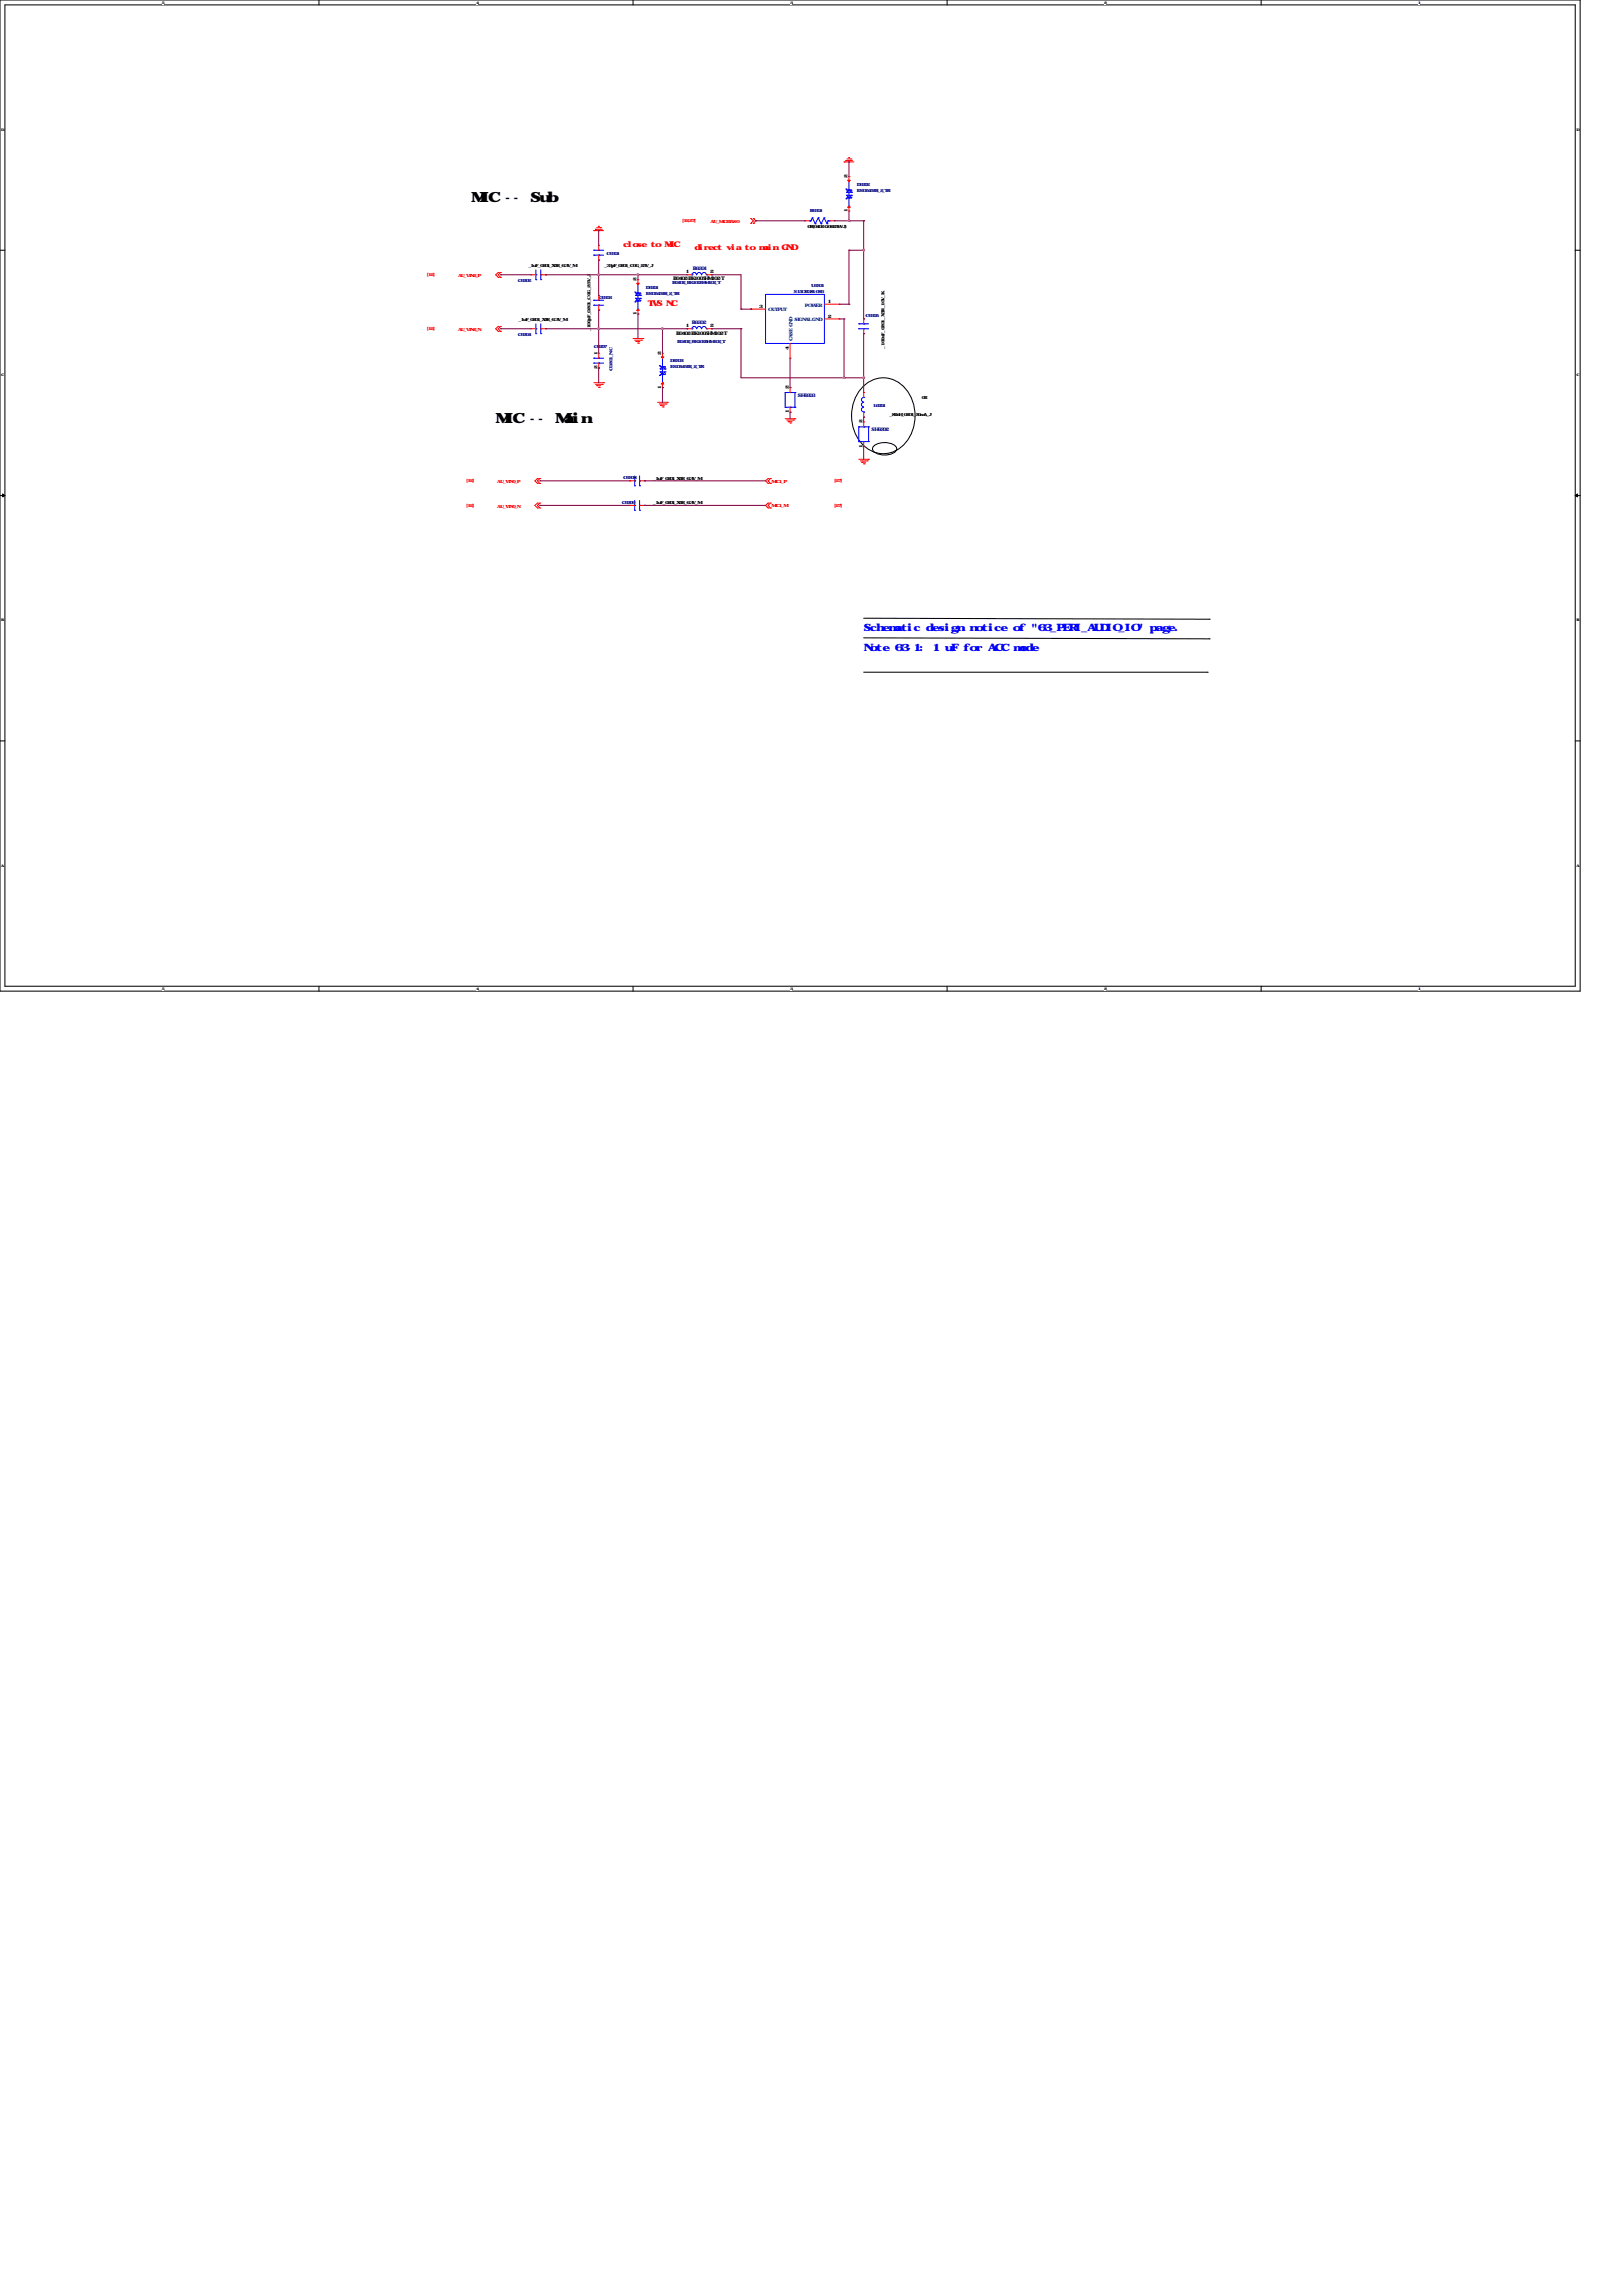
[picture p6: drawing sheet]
<svg xmlns="http://www.w3.org/2000/svg" width="210mm" height="297mm" viewBox="0 0 210 297" stroke-linecap="round" stroke-linejoin="round" font-family="sans-serif">
<defs><g id="words">
<g font-size="1.8">
<text x="61" y="26.2">MIC -- Sub</text>
<text x="64.1" y="54.8">MIC -- Main</text>
</g>
<g font-size="1.3" fill="#00f">
<text x="111.8" y="81.7">Schem</text>
<text x="115.8" y="81.7">atic design notice of &quot;63_PERI_AUDIO_IO&quot; page.</text>
<text x="111.8" y="84.2">Note 63-1: 1 uF for ACC mode</text>
</g>
<g font-size="1" fill="#f00">
<text x="80.6" y="32">close to MIC</text>
<text x="89.9" y="32.3">direct via to main GND</text>
<text x="83.8" y="39.6">TVS NC</text>
</g>
<g font-size=".6">
<text x="109.7" y="23" transform="rotate(-90 109.7 23)">2</text>
<text x="103.1" y="29.5">电阻</text>
<text x="104.5" y="29.5">0R(0402-0.0625W-J)</text>
<text x="109.7" y="27.5" transform="rotate(-90 109.7 27.5)">1</text>
<text x="67" y="34.5">电容</text>
<text x="68.4" y="34.5">_1uF_0201_X5R_6.3V_M</text>
<text x="76.8" y="34.5">电容</text>
<text x="78.2" y="34.5">_33pF_0201_C0G_25V_J</text>
<text x="88.7" y="35.4">1</text>
<text x="91.9" y="35.4">2</text>
<text x="65.7" y="41.5">电容</text>
<text x="67.1" y="41.5">_1uF_0201_X5R_6.3V_M</text>
<text x="82.4" y="40.8" transform="rotate(-90 82.4 40.8)">1</text>
<text x="82.4" y="36.4" transform="rotate(-90 82.4 36.4)">2</text>
<text x="87.1" y="36.3">B0402-BK1005HM102-T</text>
<text x="98.3" y="39.8">3</text>
<text x="107.1" y="39.2">1</text>
<text x="107.1" y="41.1">2</text>
<text x="76.4" y="42.8" transform="rotate(-90 76.4 42.8)">_100pF_0201_C0G_25V_J</text>
<text x="77.3" y="47.8" transform="rotate(-90 77.3 47.8)">2</text>
<text x="77.3" y="45.9" transform="rotate(-90 77.3 45.9)">1</text>
<text x="85.6" y="45.9" transform="rotate(-90 85.6 45.9)">2</text>
<text x="87.5" y="43.4">B0402-BK1005HM102-T</text>
<text x="88.7" y="42.4">1</text>
<text x="91.9" y="42.4">2</text>
<text x="102.1" y="45.3" transform="rotate(-90 102.1 45.3)">4</text>
<text x="114.4" y="45.1" transform="rotate(-90 114.4 45.1)">_100nF_0201_X5R_10V_K</text>
<text x="85.6" y="50.3" transform="rotate(-90 85.6 50.3)">1</text>
<text x="102.1" y="53.5" transform="rotate(-90 102.1 53.5)">1</text>
<text x="102.1" y="50.3" transform="rotate(-90 102.1 50.3)">2</text>
<text x="112.4" y="53.9">叠层电感</text>
<text x="115.1" y="53.9">_82nH_0201_50mA_J</text>
<text x="118.1" y="51.6">先贴</text>
<text x="119.3" y="51.6">0R</text>
<text x="111.6" y="58" transform="rotate(-90 111.6 58)">1</text>
<text x="111.6" y="54.8" transform="rotate(-90 111.6 54.8)">2</text>
<text x="113" y="58.4">单点下地</text>
<text x="83.2" y="62.1">电容</text>
<text x="83.2" y="65.3">电容</text>
<text x="84.5" y="62.1">_1uF_0201_X5R_6.3V_M</text>
<text x="84.5" y="65.3">_1uF_0201_X5R_6.3V_M</text>
</g>
<g font-size=".6" fill="#f00">
<text x="88.3" y="28.7">[12,27]</text>
<text x="91.9" y="28.9">AU_MICBIAS0</text>
<text x="55.2" y="35.7">[12]</text>
<text x="59.3" y="35.9">AU_VIN2_P</text>
<text x="55.2" y="42.7">[12]</text>
<text x="59.3" y="42.8">AU_VIN2_N</text>
<text x="60.3" y="62.4">[12]</text>
<text x="60.3" y="65.6">[12]</text>
<text x="64.3" y="62.5">AU_VIN0_P</text>
<text x="64.3" y="65.7">AU_VIN0_N</text>
<text x="99.8" y="65.7">MIC1_M</text>
<text x="99.8" y="62.5">MIC1_P</text>
<text x="107.9" y="65.6">[27]</text>
<text x="107.9" y="62.4">[27]</text>
</g>
<g font-size=".6" fill="#000080">
<text x="104.8" y="27.5">R6301</text>
<text x="110.9" y="24">D6302</text>
<text x="110.9" y="24.8">ESD5451R_2_TR</text>
<text x="78.5" y="32.9">C6301</text>
<text x="89.7" y="34.9">B6301</text>
<text x="67" y="36.5">C6302</text>
<text x="77.5" y="38.7">C6303</text>
<text x="83.6" y="37.4">D6301</text>
<text x="83.6" y="38.1">ESD5451R_2_TR</text>
<text x="87" y="36.7">B0402_BK1005HM102_T</text>
<text x="89.5" y="41.9">B6302</text>
<text x="102.7" y="37.9">S15OB381-066</text>
<text x="105" y="37.1">U6301</text>
<text x="112" y="41.1">C6305</text>
<text x="67" y="43.4">C6304</text>
<text x="76.8" y="45">C6307</text>
<text x="86.7" y="46.9">D6303</text>
<text x="86.7" y="47.7">ESD5451R_2_TR</text>
<text x="87.6" y="44.4">B0402_BK1005HM102_T</text>
<text x="79.3" y="48" transform="rotate(-90 79.3 48)">C0201_NC</text>
<text x="103.2" y="51.4">SH6303</text>
<text x="113" y="52.6">L6301</text>
<text x="112.8" y="55.8">SH6302</text>
<text x="80.5" y="65.2">C6309</text>
<text x="80.6" y="62">C6308</text>
</g>
<g font-size=".6" fill="#004080">
<text x="99.4" y="40.3">OUTPUT</text>
<text x="102.8" y="41.6">SIGNAL GND</text>
<text x="104.1" y="39.7">POWER</text>
<text x="102.5" y="44.1" transform="rotate(-90 102.5 44.1)">CASE GND</text>
</g>
<g font-size=".5">
<text x="21" y=".5">5</text>
<text x="61.6" y=".5">4</text>
<text x="102.2" y=".5">3</text>
<text x="142.9" y=".5">2</text>
<text x="183.5" y=".5">1</text>
<text x=".2" y="16.9">D</text>
<text x="204" y="16.9">D</text>
<text x=".2" y="48.6">C</text>
<text x="204" y="48.6">C</text>
<text x=".2" y="80.4">B</text>
<text x="204" y="80.4">B</text>
<text x=".2" y="112.1">A</text>
<text x="204" y="112.1">A</text>
<text x="21" y="128.1">5</text>
<text x="61.6" y="128.1">4</text>
<text x="102.2" y="128.1">3</text>
<text x="142.9" y="128.1">2</text>
<text x="183.5" y="128.1">1</text>
</g>
</g></defs>
<path d="M0 0h204.5v128.3h-204.5zM.6 .6h203.2v127h-203.2z" fill="none" stroke="#000" stroke-width=".13"/>
<g fill="#fff">
<path d="M21 .1h.2v.5h-.2z"/>
<path d="M21 127.7h.2v.5h-.2z"/>
</g>
<path d="M41.3 0v.6M41.3 127.6v.7" fill="none" stroke="#000" stroke-width=".13"/>
<g fill="#fff">
<path d="M61.6 .1h.2v.5h-.2z"/>
<path d="M61.6 127.7h.2v.5h-.2z"/>
</g>
<path d="M81.9 0v.6M81.9 127.6v.7" fill="none" stroke="#000" stroke-width=".13"/>
<g fill="#fff">
<path d="M102.2 .1h.2v.5h-.2z"/>
<path d="M102.2 127.7h.2v.5h-.2z"/>
</g>
<path d="M122.6 0v.6M122.6 127.6v.7" fill="none" stroke="#000" stroke-width=".13"/>
<g fill="#fff">
<path d="M142.9 .1h.2v.5h-.2z"/>
<path d="M142.9 127.7h.2v.5h-.2z"/>
</g>
<path d="M163.2 0v.6M163.2 127.6v.7" fill="none" stroke="#000" stroke-width=".13"/>
<g fill="#fff">
<path d="M183.5 .1h.2v.5h-.2z"/>
<path d="M183.5 127.7h.2v.5h-.2z"/>
<path d="M.2 16.5h.3v.5h-.3z"/>
<path d="M204 16.5h.3v.5h-.3z"/>
<path d="M.2 48.3h.3v.5h-.3z"/>
<path d="M204 48.3h.3v.5h-.3z"/>
</g>
<path d="M0 32.4h.6M203.8 32.4h.7" fill="none" stroke="#000" stroke-width=".13"/>
<g fill="#fff">
<path d="M.2 80h.2v.5h-.2z"/>
<path d="M204 80h.3v.5h-.3z"/>
</g>
<path d="M0 64.1h.6M203.8 64.1h.7" fill="none" stroke="#000" stroke-width=".13"/>
<path d="M.3 63.9l.3 .2-.3 .2zM203.8 64.1l.3-.2v.4z" fill="#000" stroke="#000" stroke-width=".13"/>
<g fill="#fff">
<path d="M.2 111.8h.3v.5h-.3z"/>
<path d="M204 111.8h.3v.5h-.3z"/>
</g>
<path d="M111.7 50a3.7 3.7 0 0 1 6.1 1.3 5.3 5.3 0 0 1-2.1 7.1 3.8 3.8 0 0 1-4.9-2.1 5.6 5.6 0 0 1 .9-6.3zM113 57.8a2.28 2.28 0 0 1 3 0v.3a1.1 1.1 0 0 1-1 .7 2.24 2.24 0 0 1-2-.5l-.1-.2zM0 95.9h.6M111.8 80l44.7 .1M111.8 82.5l44.7 .2M111.8 87h44.4M156.2 87h.1M156.5 80.1h.1M156.5 82.7h.1M203.8 95.9h.7" fill="none" stroke="#000" stroke-width=".13"/>
<g fill="none" stroke="#f00" stroke-width=".13">
<path d="M64.5 35.3h.1M64.5 35.9h.1M64.5 35.3l-.4 .3 .4 .3M64.8 35.3h.1M64.8 35.9h.1M64.8 35.3l-.3 .3 .3 .3M68.7 35.6h.1M68.7 35.6h.6M70 35.6h.6M70.6 35.6h.1M76.8 29.8h.1M76.8 29.8h1.3"/>
<path d="M77 29.7h.1M77 29.7h.9M77.2 29.5h.5M77.4 29.3h.1M77.4 29.3h.2M77.5 31.7h.1M77.5 33.7h.1M77.5 38.2h.1M77.5 31.7v.7M77.5 33v.7M77.5 38.2v.7M77.5 39.5v.6"/>
<path d="M77.7 29.5h.1M82.5 36.2h.1M82.5 36.2v.6M88.9 35.6h.1M88.9 35.6h.6M91.4 35.6h.7M92.1 35.6h.1M97.2 28.3h.1M97.2 28.9h.1M97.2 28.3l.3 .3-.3 .3M97.5 28.9h.1M97.5 28.3h.1"/>
<path d="M97.5 28.3l.3 .3-.3 .3M104.1 28.6h.1M104.1 28.6h.7M106.7 39.4h1.9M107.3 28.6h.6M107.9 28.6h.1M108.6 39.4h.1M109.2 21h.1M109.2 21h1.3M109.4 20.8h.1M109.4 20.8h.9M109.6 20.6h.5"/>
<path d="M109.8 20.4h.1M109.9 27.3h.1M109.9 22.9h.1M109.9 22.9v.6M109.9 26.7v.6M110.1 20.6h.1M64.5 42.2h.1M64.5 42.9h.1M64.5 42.2l-.4 .3 .4 .4M64.8 42.2h.1M64.8 42.9h.1M64.8 42.2l-.3 .3 .3 .4"/>
<path d="M68.7 42.5h.1M68.7 42.5h.6M70 42.5h.6M70.6 42.5h.1M76.8 49.5h1.3M77 49.7h.9M77.2 49.9h.1M77.2 49.9h.5M77.4 50.1h.2M77.5 45.7h.1M77.5 47.6h.1M77.5 40.1h.1"/>
<path d="M77.5 45.7v.7M77.5 47v.6M77.6 50.1h.1M77.9 49.7h.1M78.1 49.5h.1M81.9 43.8h1.3M82.1 44h.9M82.3 44.2h.1M82.3 44.2h.5M82.5 44.4h.1M82.5 40.6h.1M82.5 40v.6"/>
<path d="M82.6 44.4h.1M83 44h.1M83.2 43.8h.1M85.1 52.1h1.3M85.3 52.3h.9M85.5 52.5h.1M85.5 52.5h.5M85.7 52.7h.1M85.7 50.2h.1M85.7 45.7h.1M85.7 45.7v.7M85.7 49.5v.7"/>
<path d="M85.8 52.7h.1M86.2 52.3h.1M86.4 52.1h.1M88.9 42.5h.1M88.9 42.5h.6M91.4 42.5h.7M92.1 42.5h.1M97.2 40h.1M97.2 40h1.9M101.6 54.2h1.3M101.8 54.4h.9M102 54.6h.1"/>
<path d="M102 54.6h.5M102.2 54.7h.1M102.2 50.2h.1M102.2 53.3h.1M102.2 46.4h.1M102.2 44.4v2M102.2 50.2v.6M102.2 52.7v.6M102.3 54.7h.1M102.7 54.4h.1M102.9 54.2h.1M106.7 41.3h1.9"/>
<path d="M108.6 41.3h.1M111.1 59.4h1.3M111.3 59.6h.9M111.5 59.8h.1M111.5 59.8h.5M111.8 41.3h.1M111.8 43.2h.1M111.8 54h.1M111.8 50.8h.1M111.8 54.6h.1M111.8 57.8h.1M111.8 41.3v.6"/>
<path d="M111.8 42.5v.7M111.8 50.8v.6M111.8 53.3v.7M111.8 54.6v.6M111.8 57.1v.7M112.2 59.6h.1M112.4 59.4h.1M69.6 61.9h.1M69.6 62.6h.1M69.6 65.1h.1M69.6 65.7h.1M69.6 61.9l-.4 .3 .4 .4"/>
<path d="M69.6 65.1l-.4 .3 .4 .3M69.8 61.9h.1M69.8 62.6h.1M69.8 65.1h.1M69.8 65.7h.1M69.8 61.9l-.2 .3 .2 .4M69.8 65.1l-.2 .3 .2 .3M81.5 62.2h.1M81.5 65.4h.1M81.5 62.2h.6M81.5 65.4h.6M82.8 62.2h.6"/>
<path d="M82.8 65.4h.6M83.4 62.2h.1M83.4 65.4h.1M99.4 65.1h.1M99.4 65.7h.1M99.4 61.9h.1M99.4 62.6h.1M99.4 65.1l-.3 .3 .3 .3M99.4 61.9l-.3 .3 .3 .4M99.7 65.7h.1M99.7 65.1h.1M99.7 62.6h.1"/>
<path d="M99.7 61.9h.1M99.7 65.1l-.3 .3 .3 .3M99.7 61.9l-.3 .3 .3 .4M111.7 60h.1M111.8 60h.1"/>
</g>
<g fill="none" stroke="#00f" stroke-width=".13">
<path d="M69.3 35.6h.1M69.3 36.2h.1M69.3 34.9v1.3M70 36.2h.1M70 35.6h.1M70 34.9v1.3M76.8 32.4h.1M76.8 33h.1M76.8 38.9h.1M76.8 39.5h.1M76.8 32.4h1.3M76.8 33h1.3"/>
<path d="M76.8 38.9h1.3M76.8 39.5h1.3M77.5 32.4h.1M77.5 33h.1M77.5 38.9h.1M77.5 39.5h.1M82.2 39.1h.1M82.2 37.8h.1M82.2 37.8l.1 .1M82.3 38.6h.1M82.3 38.2h.1M82.3 38.6h.6"/>
<path d="M82.3 38.6l.2 .3M82.3 38.2h.6M82.3 38.9h.1M82.3 37.9h.1M82.3 38.9h.5M82.3 38.9l-.1 .2M82.3 37.9h.5M82.5 38.9h.1M82.5 37.9h.1M82.5 36.8v3.2M82.5 37.9l-.2 .3M82.5 37.9l.4 .3"/>
<path d="M82.8 38.9h.1M82.8 37.9h.1M82.8 37.9l.1 .2M82.9 38.6h.1M82.9 38.2h.1M82.9 38.6l-.4 .3M82.9 38.8l-.1 .1M89.5 35.6h.1M89.5 35.6a.3 .3 0 0 1 .3-.3 .3 .3 0 0 1 .3 .3M90.2 35.6a.3 .3 0 0 1 .3-.3 .3 .3 0 0 1 .3 .3M90.8 35.6a.3 .3 0 0 1 .3-.3 .3 .3 0 0 1 .3 .3M91.4 35.6h.1"/>
<path d="M99.1 38.1h7.6v6.3h-7.6zM104.8 28.6h.1M104.9 28.6h.1M105.1 28.2h.1M105.1 28.2l.4 .8M105.1 28.2l-.2 .4M105.5 29h.1M105.9 28.2h.1M105.9 28.2l.4 .8M105.9 28.2l-.4 .8M106.3 29h.1M106.6 28.2h.1"/>
<path d="M106.6 28.2l.4 .8M106.6 28.2l-.3 .8M107 29h.1M107.1 28.6h.1M107.1 28.6h.2M107.1 28.6l-.1 .4M107.3 28.6h.1M109.5 25.7h.1M109.5 24.5h.1M109.5 24.5l.1 .1M109.6 25.3h.1M109.6 24.9h.1"/>
<path d="M109.6 25.3h.6M109.6 25.3l.3 .3M109.6 24.9h.6M109.6 25.6h.1M109.6 24.6h.1M109.6 25.6h.5M109.6 25.6l-.1 .1M109.6 24.6h.5M109.9 26.7h.1M109.9 25.6h.1M109.9 24.6h.1M109.9 23.5v3.2"/>
<path d="M109.9 24.6l-.3 .3M109.9 24.6l.3 .3M110.1 25.6h.1M110.1 24.6h.1M110.1 24.6l.1 .1M110.2 25.3h.1M110.2 24.9h.1M110.2 25.3l-.3 .3M110.2 25.5l-.1 .1M69.3 42.5h.1M69.3 43.2h.1M69.3 41.9v1.3"/>
<path d="M70 43.2h.1M70 42.5h.1M70 41.9v1.3M76.8 46.4h.1M76.8 47h.1M76.8 46.4h1.3M76.8 47h1.3M77.5 46.4h.1M77.5 47h.1M82.5 40h.1M85.3 48.6h.1M85.3 47.3h.1"/>
<path d="M85.3 47.3l.2 .2M85.4 48.1h.1M85.4 47.8h.1M85.4 48.1h.7M85.4 48.1l.3 .4M85.4 47.8h.7M85.5 48.5h.1M85.5 47.5h.1M85.5 48.5h.5M85.5 48.5l-.2 .1M85.5 47.5h.5M85.7 49.5h.1"/>
<path d="M85.7 48.5h.1M85.7 47.5h.1M85.7 46.4v3.1M85.7 47.5l-.3 .3M85.7 47.5l.4 .3M86 48.5h.1M86 47.5h.1M86 47.5l.1 .1M86.1 48.1h.1M86.1 47.8h.1M86.1 48.1l-.4 .4M86.1 48.3l-.1 .2"/>
<path d="M89.5 42.5h.1M89.5 42.5a.3 .3 0 0 1 .3-.3 .3 .3 0 0 1 .3 .3M90.2 42.5a.3 .3 0 0 1 .3-.3 .3 .3 0 0 1 .3 .3M90.8 42.5a.3 .3 0 0 1 .3-.3 .3 .3 0 0 1 .3 .3M91.4 42.5h.1M101.6 52.7h.1M101.6 50.8h.1M101.6 52.7h1.3M101.6 50.8v1.9M101.6 50.8h1.3M102.2 50.8h.1M102.2 52.7h.1"/>
<path d="M102.9 52.7h.1M102.9 50.8h.1M102.9 50.8v1.9M111.1 41.9h.1M111.1 42.5h.1M111.1 57.1h.1M111.1 55.2h.1M111.1 41.9h1.3M111.1 42.5h1.3M111.1 57.1h1.3M111.1 55.2v1.9M111.1 55.2h1.3"/>
<path d="M111.8 52.7a.3 .3 0 0 0-.3 .3 .3 .3 0 0 0 .3 .3M111.8 52.1a.3 .3 0 0 0-.3 .3 .3 .3 0 0 0 .3 .3M111.8 51.4a.3 .3 0 0 0-.3 .3 .3 .3 0 0 0 .3 .3M111.8 41.9h.1M111.8 42.5h.1M111.8 51.4h.1M111.8 53.3h.1M111.8 55.2h.1M111.8 57.1h.1M112.4 57.1h.1M112.4 55.2h.1M112.4 55.2v1.9"/>
<path d="M82.1 62.2h.1M82.1 62.9h.1M82.1 65.4h.1M82.1 66h.1M82.1 61.6v1.3M82.1 64.8v1.2M82.8 62.9h.1M82.8 62.2h.1M82.8 66h.1M82.8 65.4h.1M82.8 61.6v1.3M82.8 64.8v1.2"/>
</g>
<g fill="#f00" stroke="#f00" stroke-width=".13">
<path d="M109.7 26.8l.2-.1 .1 .1z"/>
<path d="M109.7 23.3h.3l-.1 .2z"/>
<path d="M85.6 49.7l.1-.2 .2 .2z"/>
<path d="M85.6 46.2h.3l-.2 .2z"/>
<path d="M82.4 40.2l.1-.2 .2 .2z"/>
<path d="M82.4 36.7h.3l-.2 .1z"/>
</g>
<g fill="none" stroke="#800040" stroke-width=".13">
<path d="M64.8 35.6h.1M64.8 35.6h3.9M70.6 35.6h.1M70.6 35.6h18.3M77.5 33.7h.1M77.5 35.6h.1M77.5 29.8h.1M77.5 29.8v1.9M77.5 33.7v4.5M82.5 35.6h.1M82.5 35.6v.6M92.1 35.6h.1"/>
<path d="M92.1 35.6h3.8v4.4M97.8 28.6h.1M97.8 28.6h6.3M107.9 28.6h3.9M108.6 39.4h1.3M109.9 28.6h.1M109.9 39.4h.1M109.9 32.4h.1M109.9 21h.1M109.9 21v1.9M109.9 27.3v1.3M109.9 32.4v7"/>
<path d="M109.9 32.4h1.9M111.8 28.6h.1M111.8 32.4h.1M111.8 28.6v12.7M64.8 42.5h.1M64.8 42.5h3.9M70.6 42.5h.1M70.6 42.5h18.3M77.5 40.1h.1M77.5 47.6h.1M77.5 42.5h.1M77.5 40.1v5.6"/>
<path d="M77.5 47.6v1.9M82.5 40.6h.1M82.5 40.6v3.2M85.7 42.5h.1M85.7 50.2h.1M85.7 42.5v3.2M85.7 50.2v1.9M88.9 42.5h.1M92.1 42.5h.1M92.1 42.5h3.8M95.9 42.5h.1M95.9 40h.1"/>
<path d="M95.9 42.5v6.4h15.9M95.9 40h1.3M97.2 40h.1M102.2 53.3h.1M102.2 50.2h.1M102.2 46.4v3.8M102.2 53.3v.9M108.6 41.3h.6M109.2 48.9h.1M109.2 41.3h.1M109.2 41.3v7.6M111.8 54h.1"/>
<path d="M111.8 43.2h.1M111.8 57.8h.1M111.8 41.3h.1M111.8 48.9h.1M111.8 43.2v7.6M111.8 54v.6M111.8 57.8v1.6M69.8 65.4h.1M69.8 62.2h.1M69.8 62.2h11.7M69.8 65.4h11.7M83.4 62.2h.1"/>
<path d="M83.4 65.4h.1M83.4 62.2h15.7M83.4 65.4h15.7"/>
</g>
<g fill="#f0f" stroke="#f0f" stroke-width=".13">
<circle cx="109.2" cy="48.9" r=".11"/>
<circle cx="77.4" cy="35.5" r=".11"/>
<circle cx="77.4" cy="42.5" r=".11"/>
<circle cx="82.5" cy="35.5" r=".11"/>
<circle cx="111.7" cy="48.9" r=".11"/>
<circle cx="111.7" cy="32.4" r=".11"/>
<circle cx="109.8" cy="28.6" r=".11"/>
<circle cx="85.7" cy="42.5" r=".11"/>
</g>
<use href="#words"/>
</svg>
